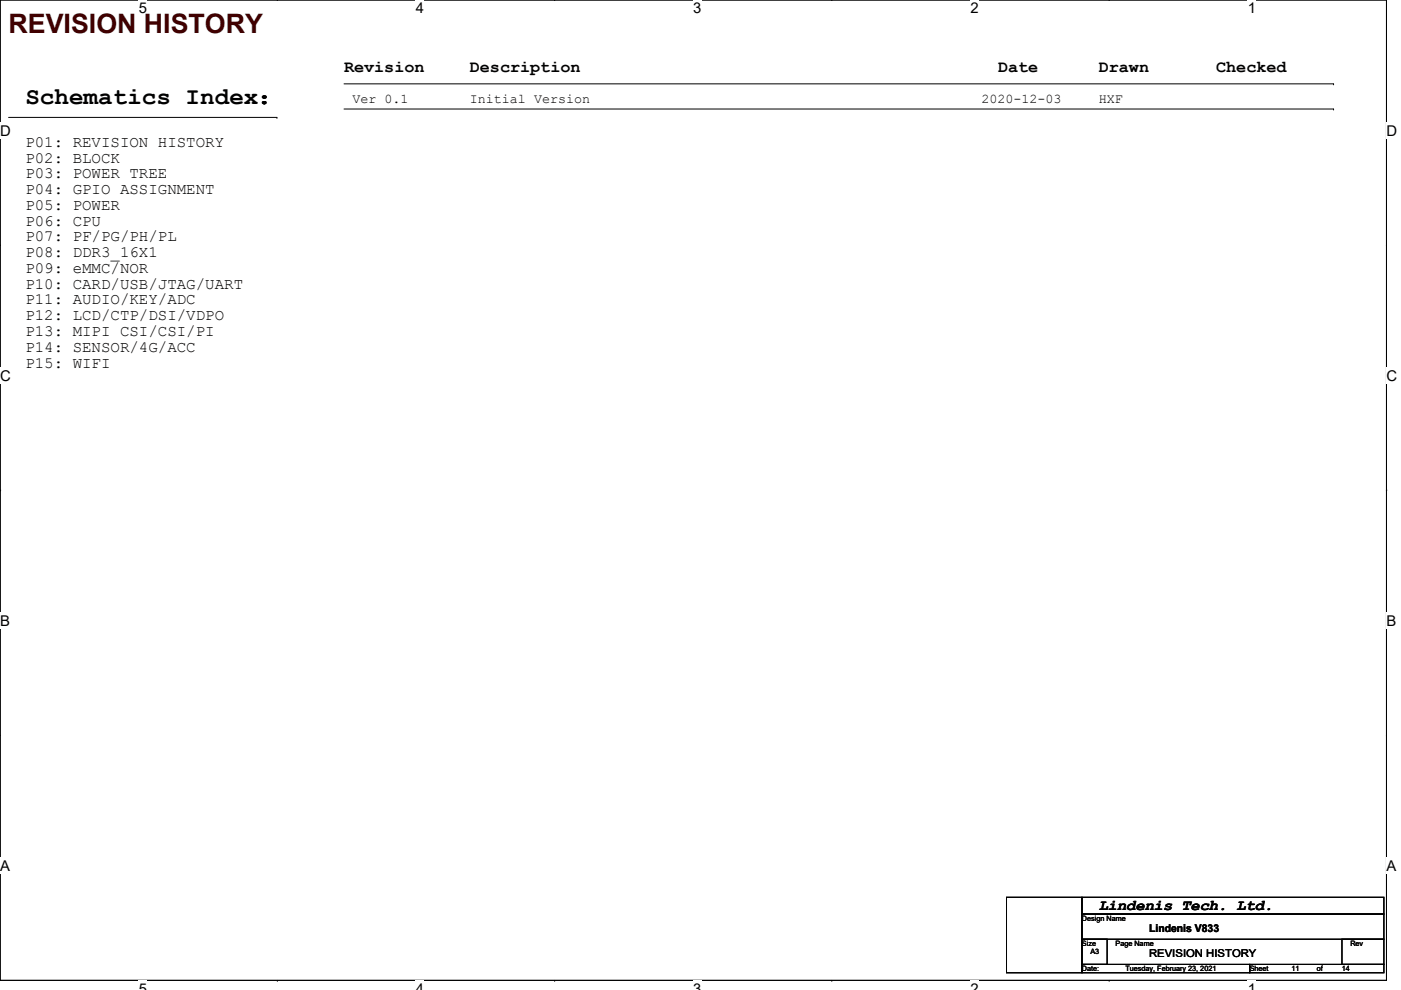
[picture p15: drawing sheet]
<svg xmlns="http://www.w3.org/2000/svg" width="297mm" height="210mm" viewBox="0 0 297 210" stroke-linecap="round" stroke-linejoin="round" font-family="sans-serif">
<defs><g id="words">
<text font-size="5.7" fill="#400000" x="1.8" y="7.1">REVISION HISTORY</text>
<text font-size="5.1" x="5.4" y="22.1">Schematics Index：</text>
<g font-size="3.6">
<text x="72.9" y="15.4">Revision</text>
<text x="99.6" y="15.4">Description</text>
<text x="211.6" y="15.4">Date</text>
<text x="233" y="15.4">Drawn</text>
<text x="257.8" y="15.4">Checked</text>
</g>
<g font-size="3.3">
<text x="5.4" y="31.1">P01: REVISION HISTORY</text>
<text x="5.4" y="34.5">P02: BLOCK</text>
<text x="5.4" y="37.8">P03: POWER TREE</text>
<text x="5.4" y="41.1">P04: GPIO ASSIGNMENT</text>
<text x="5.4" y="44.5">P05: POWER</text>
<text x="5.4" y="47.8">P06: CPU</text>
<text x="5.4" y="51.2">P07: PF/PG/PH/PL</text>
<text x="5.4" y="54.5">P08: DDR3_16X1</text>
<text x="5.4" y="57.9">P09: eMMC/NOR</text>
<text x="5.4" y="61.2">P10: CARD/USB/JTAG/UART</text>
<text x="5.4" y="64.6">P11: AUDIO/KEY/ADC</text>
<text x="5.4" y="67.9">P12: LCD/CTP/DSI/VDPO</text>
<text x="5.4" y="71.2">P13: MIPI CSI/CSI/PI</text>
<text x="5.4" y="74.6">P14: SENSOR/4G/ACC</text>
<text x="5.4" y="77.9">P15: WIFI</text>
</g>
<text font-size="3.2" x="233" y="192.9">Lindenis Tech. Ltd.</text>
<g font-size="3.1">
<text x="29.4" y="2.8">5</text>
<text x="88.2" y="2.8">4</text>
<text x="147" y="2.8">3</text>
<text x="205.7" y="2.8">2</text>
<text x="264.5" y="2.8">1</text>
<text x="0" y="28.7">D</text>
<text x="294" y="28.7">D</text>
<text x="0" y="80.7">C</text>
<text x="294" y="80.7">C</text>
<text x="0" y="132.7">B</text>
<text x="294" y="132.7">B</text>
<text x="0" y="184.6">A</text>
<text x="294" y="184.6">A</text>
<text x="29.4" y="210.7">5</text>
<text x="88.2" y="210.7">4</text>
<text x="147" y="210.7">3</text>
<text x="205.7" y="210.7">2</text>
<text x="264.5" y="210.7">1</text>
</g>
<g font-size="2.8">
<text x="74.7" y="21.8">Ver 0.1</text>
<text x="99.6" y="21.8">Initial Version</text>
<text x="208.1" y="21.8">2020-12-03</text>
<text x="233" y="21.8">HXF</text>
</g>
<g font-size="2.3">
<text x="243.6" y="197.7">Lindenis V833</text>
<text x="243.6" y="203">REVISION HISTORY</text>
</g>
<g font-size="1.6">
<text x="229.4" y="195.2">Design Name</text>
<text x="229.4" y="200.6">Size</text>
<text x="231.2" y="202.4">A3</text>
<text x="236.5" y="200.6">Page Name</text>
<text x="286.3" y="200.6">Rev</text>
<text x="229.4" y="205.9">Date:</text>
<text x="238.6" y="205.9">Tuesday, February 23, 2021</text>
<text x="265" y="205.9">Sheet</text>
<text x="273.9" y="205.9">11</text>
<text x="279.2" y="205.9">of</text>
<text x="284.5" y="205.9">14</text>
</g>
</g></defs>
<path d="M0 0h294v207.9h-294z" fill="none" stroke="#000" stroke-width=".21"/>
<g fill="#fff">
<path d="M29.4 0h1.8v3.5h-1.8z"/>
<path d="M29.4 207.9h1.8v2h-1.8z"/>
</g>
<path d="M58.8 0h.1M58.8 207.9h.1" fill="none" stroke="#000" stroke-width=".21"/>
<g fill="#fff">
<path d="M88.2 0h1.7v3.5h-1.7z"/>
<path d="M88.2 207.9h1.7v2h-1.7z"/>
</g>
<path d="M117.6 0h.1M117.6 207.9h.1" fill="none" stroke="#000" stroke-width=".21"/>
<g fill="#fff">
<path d="M147 0h1.7v3.5h-1.7z"/>
<path d="M147 207.9h1.7v2h-1.7z"/>
</g>
<path d="M176.4 0h.1M176.4 207.9h.1" fill="none" stroke="#000" stroke-width=".21"/>
<g fill="#fff">
<path d="M205.7 0h1.8v3.5h-1.8z"/>
<path d="M205.7 207.9h1.8v2h-1.8z"/>
</g>
<path d="M235.2 0h.1M235.2 207.9h.1" fill="none" stroke="#000" stroke-width=".21"/>
<g fill="#fff">
<path d="M264.5 0h1.8v3.5h-1.8z"/>
<path d="M264.5 207.9h1.8v2h-1.8z"/>
<path d="M0 26h2.3v3.4h-2.3z"/>
<path d="M294 26h2.2v3.4h-2.2z"/>
<path d="M0 77.9h2.3v3.5h-2.3z"/>
<path d="M294 77.9h2.2v3.5h-2.2z"/>
</g>
<path d="M0 51.9h.1M294 51.9h.1" fill="none" stroke="#000" stroke-width=".21"/>
<g fill="#fff">
<path d="M0 129.9h2.1v3.4h-2.1z"/>
<path d="M294 129.9h2v3.4h-2z"/>
</g>
<path d="M0 103.9h.1M294 103.9h.1" fill="none" stroke="#000" stroke-width=".21"/>
<g fill="#fff">
<path d="M0 181.8h2.1v3.5h-2.1z"/>
<path d="M294 181.8h2v3.5h-2z"/>
</g>
<g fill="none" stroke="#000" stroke-width=".21">
<path d="M72.9 17.8h209.8M282.7 17.8h.1M1.8 24.9h56.9M58.7 24.9h.1M72.9 23.1h209.8M282.7 23.1h.1M0 155.9h.1M294 155.9h.1M213.4 190.2h16v16h-16zM229.4 190.2h64v3.6h-64zM229.4 193.8h64v5.3h-64zM229.4 199.1h5.3v5.4h-5.3z"/>
<path d="M284.5 199.1h8.9v5.4h-8.9zM229.4 204.5h35.6v1.7h-35.6zM265 204.5h28.4v1.7h-28.4z"/>
</g>
<use href="#words"/>
</svg>
